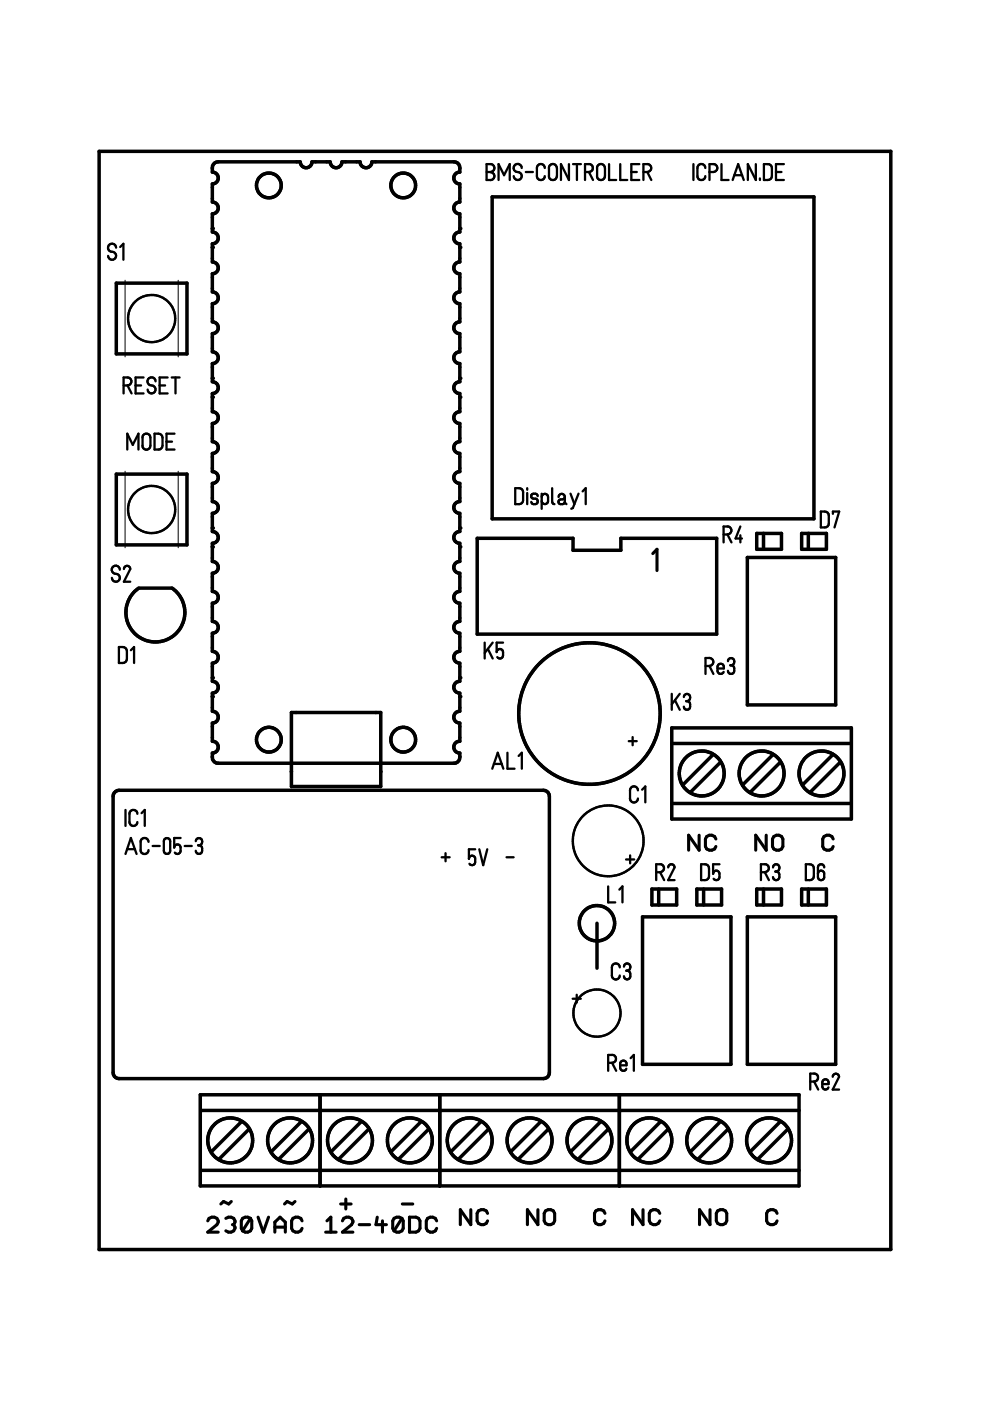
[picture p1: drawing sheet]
<svg xmlns="http://www.w3.org/2000/svg" width="210mm" height="297mm" viewBox="0 0 210 297" stroke-linecap="round" stroke-linejoin="round" font-family="sans-serif">
<g fill="none" stroke="#000" stroke-width=".49">
<path d="M103.2 36.5h.8M103.2 34.8h.8a.86 .86 0 0 1 .8 .8 .86 .86 0 0 1-.8 .9 .84 .84 0 0 1 .8 .8 .84 .84 0 0 1-.8 .9h-.8zM105.7 38.2v-3.4l1.2 2.3 1.2-2.3v3.4M110.6 35.6a.86 .86 0 0 0-.8-.9 .86 .86 0 0 0-.9 .9 .86 .86 0 0 0 .8 .9 .85 .85 0 0 1 .9 .8 .85 .85 0 0 1-.8 .9 .85 .85 0 0 1-.9-.9M111.5 36.5h1.5M115.5 35.6a.84 .84 0 0 0-.8-.8 .84 .84 0 0 0-.9 .8v1.7a.84 .84 0 0 0 .9 .9 .84 .84 0 0 0 .8-.9M118.1 35.6a.85 .85 0 0 0-.9-.8 .85 .85 0 0 0-.8 .8v1.7a.84 .84 0 0 0 .8 .9 .84 .84 0 0 0 .9-.9M118.1 35.6v1.7M120.6 34.8v3.4l-1.7-3.4v3.4M121.5 34.8h1.7M122.3 34.8v3.4M124 36.5h.9"/>
<path d="M124.9 36.5a.84 .84 0 0 0 .8-.9 .84 .84 0 0 0-.8-.8h-.9v3.4M124.9 36.5l.8 1.7M126.8 35.1a.83 .83 0 0 1 .9-.3 .83 .83 0 0 1 .5 .8l.1 1.7a.85 .85 0 0 1-.9 .9 .85 .85 0 0 1-.8-.9v-2zM129.1 34.8v3.4h1.5M131.5 34.8v3.4h1.5M133.9 36.5h1.1M135.6 34.8h-1.7v3.4h1.7M136.4 36.5h.8M137.2 36.5a.84 .84 0 0 0 .9-.9 .84 .84 0 0 0-.9-.8h-.8v3.4M137.2 36.5l.9 1.7M147 34.8v3.4M149.5 35.6a.84 .84 0 0 0-.8-.8 .84 .84 0 0 0-.8 .8v1.7a.84 .84 0 0 0 .8 .9 .84 .84 0 0 0 .8-.9"/>
<path d="M150.4 36.5h.9a.85 .85 0 0 0 .8-.9 .85 .85 0 0 0-.8-.8h-.9v3.4M153 34.8v3.4h1.5M155.3 38.2l1.2-3.4 1.2 3.4M155.7 37.1h1.7M160.3 34.8v3.4l-1.7-3.4v3.4M161.1 37.8v.4M162 34.8h.8a.83 .83 0 0 1 .9 .8v1.7a.83 .83 0 0 1-.9 .9h-.8zM164.5 36.5h1.2M166.2 34.8h-1.7v3.4h1.7M24.6 52.5a.86 .86 0 0 0-1.3-.7 .86 .86 0 0 0 .2 1.5l.5 .1a.85 .85 0 0 1 .3 1.5 .85 .85 0 0 1-1.4-.6M25.5 52.4l.7-.7v3.4M26.2 81.7h.8l.9 1.7"/>
<path d="M27 95.3v-3.4l1.2 2.4 1.2-2.4v3.4M27 81.7a.84 .84 0 0 0 .9-.8 .84 .84 0 0 0-.9-.9h-.8v3.4M28.7 81.7h1.2M30.4 80h-1.7v3.4h1.7M31.9 92.8a.83 .83 0 0 0-.8-.9 .83 .83 0 0 0-.9 .9v1.7a.84 .84 0 0 0 .8 .8 .84 .84 0 0 0 .9-.8M31.9 92.8v1.7M32.8 91.9h.8a.87 .87 0 0 1 .9 .9v1.7a.87 .87 0 0 1-.9 .8h-.8zM33 80.9a.86 .86 0 0 0-.9-.9 .86 .86 0 0 0-.8 .9 .86 .86 0 0 0 .8 .8 .84 .84 0 0 1 .9 .8 .84 .84 0 0 1-.8 .9 .84 .84 0 0 1-.9-.8M33.8 81.7h1.2M35.3 93.6h1.2M35.5 80h-1.7v3.4h1.7M36.4 80h1.7"/>
<path d="M37 91.9h-1.7v3.4h1.7M37.2 80v3.4M109.2 103.5h.9a.83 .83 0 0 1 .8 .8v1.8a.83 .83 0 0 1-.8 .8h-.9zM111.8 103.5v.3M111.8 104.5v2.4M114 105.2a.66 .66 0 0 0-.9-.6 .66 .66 0 0 0-.3 1l.3 .1a.65 .65 0 0 1 .9 .8 .65 .65 0 0 1-1.1 .3l-.3-.4M114.9 105.4a.68 .68 0 0 1 .6-.7 .68 .68 0 0 1 .7 .7v.8a.68 .68 0 0 1-.7 .7 .68 .68 0 0 1-.6-.7M114.9 104.7v3.2M117.1 103.5v2.9l.1 .3 .4 .2M118.4 105.4a.67 .67 0 0 1 .7-.7 .67 .67 0 0 1 .7 .7M118.9 105.9a.5 .5 0 0 0-.5 .5 .5 .5 0 0 0 .5 .5l.5-.1 .4-.4M119.8 105.4l-.4 .4-.5 .1"/>
<path d="M119.8 105.4v1.2l.3 .3M121 104.7l.8 2.2M122.7 104.7l-1.2 3-.4 .2M123.5 104.2l.7-.7v3.4M153.4 113.3h.8M154.2 113.3a.84 .84 0 0 0 .9-.8 .84 .84 0 0 0-.9-.9h-.8v3.4M154.2 113.3l.9 1.7M157 111.6l-1 2.6h1.3M157 113.5v1.5M174 108.5h.9a.83 .83 0 0 1 .8 .8v1.7a.83 .83 0 0 1-.8 .8h-.9zM176.6 108.9v-.4h1.3l-1 3.3M25.2 137.2h.8a.87 .87 0 0 1 .9 .8v1.7a.87 .87 0 0 1-.9 .9h-.8z"/>
<path d="M25.4 120.8a.86 .86 0 0 0-.9-.9 .86 .86 0 0 0-.8 .9 .86 .86 0 0 0 .9 .9 .84 .84 0 0 1 .8 .8 .84 .84 0 0 1-.8 .8 .84 .84 0 0 1-.9-.8M26.3 120.6a.68 .68 0 0 1 .6-.6 .68 .68 0 0 1 .7 .6l-1.3 2.7h1.3M27.7 137.9l.7-.7v3.4M102.8 136.2v3.4M103.4 137.6l1.1 2M104.5 136.2l-1.7 2.3M106.7 136.2h-1.4v2.1a.68 .68 0 0 1 .7-.7 .68 .68 0 0 1 .7 .7v.6a.67 .67 0 0 1-.5 .7 .67 .67 0 0 1-.8-.3M107.6 159.6v3.4h1.5M133.3 157.1h1.7M134.1 156.3v1.7M142.4 147.1v3.4M143.1 148.5l1 2"/>
<path d="M144.1 147.1l-1.7 2.2M145 147.8a.72 .72 0 0 1 1.1-.5 .72 .72 0 0 1 0 1.1l-.4 .3M145.5 148.7h.2M145.7 148.7a.93 .93 0 0 1 .7 .9 .93 .93 0 0 1-.9 .9 .62 .62 0 0 1-.5-.7M149.6 141.2h.8M150.4 141.2a.84 .84 0 0 0 .8-.9 .84 .84 0 0 0-.8-.8h-.8v3.4M150.4 141.2l.9 1.7M152.1 141.7h1.4a.71 .71 0 0 0-.5-.9 .71 .71 0 0 0-.9 .6v.8a.68 .68 0 0 0 .6 .7 .68 .68 0 0 0 .7-.4M154.3 140.2a.72 .72 0 0 1 1.1-.5 .72 .72 0 0 1 .1 1.1l-.5 .3M154.8 141.1h.2M155 141.1a.93 .93 0 0 1 .7 .9 .93 .93 0 0 1-.8 .9l-.4-.3-.2-.4M26.6 171.7v3.4"/>
<path d="M29.1 172.6a.85 .85 0 0 0-.8-.9 .85 .85 0 0 0-.9 .9l.1 1.7a.84 .84 0 0 0 .8 .8 .84 .84 0 0 0 .8-.8M29.8 178.5a.85 .85 0 0 1 .8-.8 .85 .85 0 0 1 .9 .8M29.8 178.5v1.7M30 172.4l.7-.7v3.4M32.4 179.4h1.5M34.9 177.9a.68 .68 0 0 1 .7-.2 .68 .68 0 0 1 .5 .7v2a.68 .68 0 0 1-.7 .6 .68 .68 0 0 1-.7-.6v-2zM38.3 177.7h-1.4v2a.68 .68 0 0 1 .7-.7 .68 .68 0 0 1 .7 .7v.7a.67 .67 0 0 1-.5 .6 .67 .67 0 0 1-.7-.2M39.2 179.4h1.5M41.5 178.4a.72 .72 0 0 1 1.1-.6 .72 .72 0 0 1 .1 1.2l-.5 .2M42 179.2h.2M42.2 179.2a.93 .93 0 0 1 .7 1 .93 .93 0 0 1-.8 .8l-.4-.2-.2-.4M104.4 163l1.1-3.4 1.2 3.4"/>
<path d="M104.7 162h1.7M110 160.3l.6-.7v3.4M135.3 167.6a.85 .85 0 0 0-.9-.9 .85 .85 0 0 0-.8 .9v1.7a.84 .84 0 0 0 .8 .9 .84 .84 0 0 0 .9-.9M136.1 167.4l.7-.6v3.3M26.6 181.1l1.1-3.4 1.3 3.4M26.9 180h1.7M29.8 180.2a.85 .85 0 0 0 .8 .9 .85 .85 0 0 0 .9-.9M93.6 181.8h1.7M94.5 180.9v1.7M100.8 180.1h-1.4v2a.67 .67 0 0 1 .7-.7 .67 .67 0 0 1 .7 .7v.7a.67 .67 0 0 1-.5 .6 .67 .67 0 0 1-.8-.3M101.6 180.1l.8 3.3 .9-3.3M107.4 181.8h1.5"/>
<path d="M128.9 187.9v3.4h1.6M131.3 188.6l.7-.7v3.4M132.7 182.2h1.8M133.6 181.4v1.6M139.1 184.9h.9M140 184.9a.84 .84 0 0 0 .8-.8 .84 .84 0 0 0-.8-.9h-.9v3.4M140 184.9l.8 1.7M141.7 183.9a.68 .68 0 0 1 .6-.7 .68 .68 0 0 1 .7 .7l-1.3 2.7h1.3M148.7 183.2h.8a.83 .83 0 0 1 .8 .9v1.7a.83 .83 0 0 1-.8 .8h-.8zM152.5 183.2h-1.3v2.1a.68 .68 0 0 1 .7-.7 .68 .68 0 0 1 .6 .7v.6a.68 .68 0 0 1-.4 .7 .68 .68 0 0 1-.8-.3M161.3 184.9h.9M162.2 184.9a.84 .84 0 0 0 .8-.8 .84 .84 0 0 0-.8-.9h-.9v3.4"/>
<path d="M162.2 184.9l.8 1.7M163.9 183.9a.72 .72 0 0 1 1.1-.6 .72 .72 0 0 1 .1 1.3l-.5 .2M164.4 184.8h.2M164.6 184.8a.92 .92 0 0 1 .7 .9 .92 .92 0 0 1-.9 .9l-.4-.2-.1-.5M170.9 183.2h.8a.83 .83 0 0 1 .9 .9v1.7a.83 .83 0 0 1-.9 .8h-.8zM174.8 183.9a.67 .67 0 0 0-.7-.7 .67 .67 0 0 0-.7 .7v2a.67 .67 0 0 0 .7 .7 .67 .67 0 0 0 .7-.7v-.6a.67 .67 0 0 0-.7-.7 .67 .67 0 0 0-.7 .7M121.4 211.8h1.7M122.3 210.9v1.7M131.4 205.1a.84 .84 0 0 0-.8-.8 .84 .84 0 0 0-.9 .8v1.7a.84 .84 0 0 0 .9 .9 .84 .84 0 0 0 .8-.9M132.3 205a.72 .72 0 0 1 1.1-.6 .72 .72 0 0 1 .1 1.2l-.5 .2M132.8 205.8h.2M133 205.8a.94 .94 0 0 1 .7 1 .94 .94 0 0 1-.9 .8 .66 .66 0 0 1-.5-.6"/>
<path d="M128.9 225.3h.9M129.8 223.7h-.9v3.3M129.8 223.6a.85 .85 0 0 1 .8 .9 .85 .85 0 0 1-.8 .8M129.8 225.3l.8 1.7M131.5 225.9h1.3a.71 .71 0 0 0-.4-1 .71 .71 0 0 0-.9 .6v.9a.68 .68 0 0 0 .5 .6 .68 .68 0 0 0 .8-.4M133.7 224.3l.7-.6v3.3M171.8 229.3h.8M172.6 229.3a.85 .85 0 0 0 .9-.8 .85 .85 0 0 0-.9-.9h-.8v3.4M172.6 229.3l.9 1.7M174.3 229.8h1.4a.7 .7 0 0 0-.5-.9 .7 .7 0 0 0-.9 .6v.8a.67 .67 0 0 0 .6 .7 .67 .67 0 0 0 .8-.5M176.6 228.3a.68 .68 0 0 1 .6-.7 .68 .68 0 0 1 .7 .7l-1.3 2.7h1.3"/>
</g>
<g fill="none" stroke="#000" stroke-width=".66">
<path d="M138.4 117.4l.9-.9v4.5M148.2 177.1v3.2l-2.2-3.2v3.2M151.8 177.9a1.16 1.16 0 0 0-1.1-.9 1.16 1.16 0 0 0-1.1 .9v1.6a1.16 1.16 0 0 0 1.1 .8 1.16 1.16 0 0 0 1.1-.8M162.5 177.1v3.2l-2.3-3.2v3.2M164.1 177.4a1.17 1.17 0 0 1 1.9 .5v1.6a1.15 1.15 0 0 1-1.1 .8 1.15 1.15 0 0 1-1.1-.8v-1.6zM176.7 177.9a1.15 1.15 0 0 0-1.2-.9 1.15 1.15 0 0 0-1.1 .9v1.6a1.17 1.17 0 0 0 1.1 .8 1.17 1.17 0 0 0 1.2-.8M44 258.8a1.13 1.13 0 0 1 1.3-.8 1.13 1.13 0 0 1 1 1.1l-.3 .6-2 1.5h2.3M47.9 258.3a1.16 1.16 0 0 1 1.2-.2 1.16 1.16 0 0 1 .7 1l-.2 .6M49 254.7l-.5 .6-1.1-.6-.6 .6M49.3 259.7h.3M49.6 259.7l.2 .7a1.19 1.19 0 0 1-1.9 .6M53.1 258.3l.3 .5v1.6a1.19 1.19 0 0 1-2 .6"/>
<path d="M53.1 258.3a1.21 1.21 0 0 0-1.9 .5v1.6l.2 .6M53.1 258.3l-1.7 2.7M54.7 258.1l1.1 3.1 1.1-3.1M62.5 254.7l-.5 .6-1.1-.6-.6 .6M64.1 258.8a1.17 1.17 0 0 0-1.2-.8 1.17 1.17 0 0 0-1.1 .8v1.6a1.15 1.15 0 0 0 1.1 .9 1.15 1.15 0 0 0 1.2-.9M69.3 258.8l.8-.7v3.1M72.2 255.3h2.2M72.6 258.8a1.13 1.13 0 0 1 1.2-.8 1.13 1.13 0 0 1 1 1.1l-.3 .6-1.9 1.5h2.2M73.3 254.2v2.1M76.2 259.7h2.2M80 258.1l-.3 1.6h2.2M81.1 258.8v2.4"/>
<path d="M85.2 258.3l.3 .5v1.6a1.2 1.2 0 0 1-2 .6M85.2 258.3a1.21 1.21 0 0 0-1.9 .5v1.6l.2 .6M85.2 258.3l-1.7 2.7M85.3 255.3h2.2M86.8 258.1h1.4l.6 .2 .2 .5v1.6l-.2 .6-.6 .2h-1.4zM92.6 258.8a1.15 1.15 0 0 0-1.1-.8 1.15 1.15 0 0 0-1.1 .8v1.6a1.14 1.14 0 0 0 1.1 .9 1.14 1.14 0 0 0 1.1-.9M99.8 256.5v3.2l-2.2-3.2v3.2M103.4 257.3a1.16 1.16 0 0 0-1.1-.9 1.16 1.16 0 0 0-1.1 .9v1.5a1.16 1.16 0 0 0 1.1 .9 1.16 1.16 0 0 0 1.1-.9M114 256.5v3.2l-2.2-3.2v3.2M115.7 256.7a1.21 1.21 0 0 1 1.9 .6v1.5a1.15 1.15 0 0 1-1.1 .9 1.15 1.15 0 0 1-1.1-.9v-1.5zM128.3 257.3a1.17 1.17 0 0 0-1.1-.9 1.17 1.17 0 0 0-1.2 .9v1.5a1.15 1.15 0 0 0 1.2 .9 1.15 1.15 0 0 0 1.1-.9M136.3 256.5v3.2l-2.2-3.2v3.2"/>
<path d="M139.9 257.3a1.17 1.17 0 0 0-1.1-.9 1.17 1.17 0 0 0-1.1 .9v1.5a1.15 1.15 0 0 0 1.1 .9 1.15 1.15 0 0 0 1.1-.9M150.5 256.5v3.2l-2.2-3.2v3.2M152.1 256.7a1.21 1.21 0 0 1 2 .6v1.5a1.15 1.15 0 0 1-1.1 .9 1.15 1.15 0 0 1-1.1-.9v-1.5zM164.8 257.3a1.16 1.16 0 0 0-1.1-.9 1.16 1.16 0 0 0-1.2 .9v1.5a1.15 1.15 0 0 0 1.2 .9 1.15 1.15 0 0 0 1.1-.9M58.3 261.2v-2.1l1.1-1 1.1 1v2.1M58.3 260.2h2.2M69 261.2h2.3"/>
</g>
<g fill="none" stroke="#000" stroke-width=".74">
<path d="M21 32.1h167.9v232.8h-167.9zM45.5 34.5l.8-.2h17.3l.1 .4a1.24 1.24 0 0 0 1.4 .9 1.24 1.24 0 0 0 1-1.3h3.9l.1 .4a1.24 1.24 0 0 0 1.3 .9 1.24 1.24 0 0 0 1.1-1.3h3.8l.1 .4a1.25 1.25 0 0 0 1.4 .9 1.25 1.25 0 0 0 1-1.3l17.8 .1a1.2 1.2 0 0 1 .9 1.2v.9h-.4a1.25 1.25 0 0 0-.9 1.4 1.25 1.25 0 0 0 1.3 1.1v3.8l-.4 .1a1.25 1.25 0 0 0-.9 1.4 1.25 1.25 0 0 0 1.3 1v3.9h-.4a1.25 1.25 0 0 0-.9 1.4 1.25 1.25 0 0 0 1.3 1.1v3.8l-.4 .1a1.25 1.25 0 0 0-.9 1.4 1.25 1.25 0 0 0 1.3 1v3.9h-.4a1.25 1.25 0 0 0-.9 1.4 1.25 1.25 0 0 0 1.3 1.1v3.8l-.4 .1a1.25 1.25 0 0 0-.9 1.4 1.25 1.25 0 0 0 1.3 1v3.9h-.4a1.25 1.25 0 0 0-.9 1.4 1.25 1.25 0 0 0 1.3 1.1v3.8l-.4 .1a1.25 1.25 0 0 0-.9 1.4 1.25 1.25 0 0 0 1.3 1v3.9h-.4a1.25 1.25 0 0 0-.9 1.4 1.25 1.25 0 0 0 1.3 1.1v3.8l-.4 .1a1.25 1.25 0 0 0-.9 1.4 1.25 1.25 0 0 0 1.3 1v3.9h-.4a1.25 1.25 0 0 0-.9 1.4 1.25 1.25 0 0 0 1.3 1.1v3.8l-.4 .1a1.25 1.25 0 0 0-.9 1.4 1.25 1.25 0 0 0 1.3 1v3.9h-.4a1.25 1.25 0 0 0-.9 1.4 1.25 1.25 0 0 0 1.3 1.1v3.8l-.4 .1a1.25 1.25 0 0 0-.9 1.4 1.25 1.25 0 0 0 1.3 1v3.9h-.4a1.25 1.25 0 0 0-.9 1.4 1.25 1.25 0 0 0 1.3 1.1v3.8l-.4 .1a1.25 1.25 0 0 0-.9 1.4 1.25 1.25 0 0 0 1.3 1.1v3.8l-.4 .1a1.25 1.25 0 0 0-.9 1.3 1.25 1.25 0 0 0 1.3 1.1v3.8l-.4 .1a1.25 1.25 0 0 0-.9 1.4 1.25 1.25 0 0 0 1.3 1.1v3.8l-.4 .1a1.25 1.25 0 0 0-.9 1.3 1.25 1.25 0 0 0 1.3 1.1v3.9h-.4a1.25 1.25 0 0 0-.9 1.4 1.25 1.25 0 0 0 1.3 1.1 1.7 1.7 0 0 1-.9 2.1h-50.3a1.23 1.23 0 0 1-1.3-1.2v-.9l.4-.1a1.25 1.25 0 0 0 .9-1.4 1.25 1.25 0 0 0-1.3-1v-3.9l.4-.1a1.25 1.25 0 0 0 .9-1.3 1.25 1.25 0 0 0-1.3-1.1v-3.8l.4-.1a1.25 1.25 0 0 0 .9-1.4 1.25 1.25 0 0 0-1.3-1.1v-3.8l.4-.1a1.25 1.25 0 0 0 .9-1.3 1.25 1.25 0 0 0-1.3-1.1v-3.8l.4-.1a1.25 1.25 0 0 0 .9-1.4 1.25 1.25 0 0 0-1.3-1.1v-3.8l.4-.1a1.25 1.25 0 0 0 .9-1.3 1.25 1.25 0 0 0-1.3-1.1v-3.9h.4a1.25 1.25 0 0 0 .9-1.4 1.25 1.25 0 0 0-1.3-1.1v-3.8l.4-.1a1.25 1.25 0 0 0 .9-1.3 1.25 1.25 0 0 0-1.3-1.1v-3.9h.4a1.25 1.25 0 0 0 .9-1.4 1.25 1.25 0 0 0-1.3-1.1v-3.8l.4-.1a1.25 1.25 0 0 0 .9-1.3 1.25 1.25 0 0 0-1.3-1.1v-3.9h.4a1.25 1.25 0 0 0 .9-1.4 1.25 1.25 0 0 0-1.3-1.1v-3.8l.4-.1a1.25 1.25 0 0 0 .9-1.3 1.25 1.25 0 0 0-1.3-1.1v-3.9h.4a1.25 1.25 0 0 0 .9-1.4 1.25 1.25 0 0 0-1.3-1.1v-3.8l.4-.1a1.25 1.25 0 0 0 .9-1.3 1.25 1.25 0 0 0-1.3-1.1v-3.9h.4a1.25 1.25 0 0 0 .9-1.4 1.25 1.25 0 0 0-1.3-1.1v-3.8l.4-.1a1.25 1.25 0 0 0 .9-1.3 1.25 1.25 0 0 0-1.3-1.1v-3.9h.4a1.25 1.25 0 0 0 .9-1.4 1.25 1.25 0 0 0-1.3-1.1v-3.8l.4-.1a1.25 1.25 0 0 0 .9-1.3 1.25 1.25 0 0 0-1.3-1.1v-3.9h.4a1.25 1.25 0 0 0 .9-1.4 1.25 1.25 0 0 0-1.3-1.1v-3.8l.4-.1a1.25 1.25 0 0 0 .9-1.3 1.25 1.25 0 0 0-1.3-1.1 1.78 1.78 0 0 1 .5-2zM104.4 41.7h68.2v68.3h-68.2zM24.7 60h14.9v15h-14.9zM24.7 100.5h14.9v15h-14.9zM101.2 114.1h20.3v2.6h10.1v-2.6h20.4v20.4h-50.8zM158.5 118.2h18.7v31.3h-18.7zM160.4 113.1h5.3v3.4h-5.3zM161.9 113.1v3.4M170 113.1h5.2v3.4h-5.2zM171.4 113.1v3.4M28.6 125.4l.8-.7h7.1a6.3 6.3 0 0 1 1.4 9 6.3 6.3 0 0 1-9.1 .8 6.3 6.3 0 0 1-.2-9.1z"/>
<path d="M61.8 151.1h18.9v15.7h-18.9zM142.4 154.3h38.1v19.4h-38.1zM142.4 157.6h38.1M24.2 168.1l.6-.5h.4h90a1.27 1.27 0 0 1 1.3 1.2v58.6a1.23 1.23 0 0 1-1.3 1.3h-90a1.26 1.26 0 0 1-1.2-1.3v-58.6zM142.4 170.3h38.1M151.2 160l-6.4 6.4M152.8 161.6l-6.4 6.4M163.9 160l-6.4 6.4M165.4 161.6l-6.3 6.4M176.6 160l-6.4 6.4M178.1 161.6l-6.3 6.4M126.6 195.7v9.6"/>
<path d="M136.2 194.4h18.8v31.3h-18.8zM138.2 188.5h5.3v3.4h-5.3zM139.7 188.5v3.4M147.7 188.5h5.3v3.4h-5.3zM149.2 188.5v3.4M158.5 194.4h18.7v31.3h-18.7zM160.4 188.5h5.3v3.4h-5.3zM161.9 188.5v3.4M170 188.5h5.2v3.4h-5.2zM171.4 188.5v3.4M42.5 232.1h126.9v19.3h-126.9zM42.7 235.4h25"/>
<path d="M51.2 237.8l-6.3 6.4M52.8 239.4l-6.4 6.4M63.9 237.8l-6.4 6.4M65.5 239.4l-6.4 6.4M67.9 232.1v19.3M68.1 235.4h24.9M76.6 237.8l-6.4 6.4M78.2 239.4l-6.4 6.4M89.3 237.8l-6.4 6.4M90.9 239.4l-6.4 6.4M93.2 235.4h76.2M93.2 232.1v19.3"/>
<path d="M102 237.8l-6.4 6.4M103.6 239.4l-6.4 6.4M114.7 237.8l-6.4 6.4M116.2 239.4l-6.3 6.4M127.4 237.8l-6.4 6.4M128.9 239.4l-6.3 6.4M131.3 232.1v19.3M140.1 237.8l-6.4 6.4M141.6 239.4l-6.3 6.4M152.7 237.8l-6.3 6.4M154.3 239.4l-6.3 6.4M165.4 237.8l-6.3 6.4"/>
<path d="M167 239.4l-6.3 6.4M42.7 248.1h25M68.1 248.1h24.9M93.2 248.1h76.2"/>
<circle cx="57" cy="39.3" r="2.62"/>
<circle cx="85.5" cy="39.3" r="2.62"/>
<circle cx="57" cy="156.8" r="2.62"/>
<circle cx="85.5" cy="156.8" r="2.63"/>
<circle cx="125" cy="151.3" r="15"/>
<circle cx="148.8" cy="164" r="4.8"/>
<circle cx="161.5" cy="164" r="4.8"/>
<circle cx="174.2" cy="164" r="4.8"/>
<circle cx="126.6" cy="195.7" r="3.8"/>
<circle cx="48.8" cy="241.8" r="4.8"/>
<circle cx="61.5" cy="241.8" r="4.8"/>
<circle cx="74.2" cy="241.8" r="4.8"/>
<circle cx="86.9" cy="241.8" r="4.8"/>
<circle cx="99.6" cy="241.8" r="4.8"/>
<circle cx="112.3" cy="241.8" r="4.8"/>
<circle cx="125" cy="241.8" r="4.8"/>
<circle cx="137.7" cy="241.8" r="4.8"/>
<circle cx="150.4" cy="241.8" r="4.8"/>
<circle cx="163.1" cy="241.8" r="4.8"/>
</g>
<path d="M26.5 59.4v16.3M37.8 59.4v16.3M26.5 99.9v16.2M37.8 99.9v16.2" fill="none" stroke="#000" stroke-width=".21"/>
<g fill="none" stroke="#000" stroke-width=".51">
<circle cx="32.2" cy="67.5" r="5"/>
<circle cx="32.2" cy="108" r="5"/>
<circle cx="128.9" cy="178.3" r="7.5"/>
<circle cx="126.6" cy="214.8" r="5"/>
</g>
<g fill="#000">
<circle cx="45" cy="52.5" r=".37"/>
<circle cx="45" cy="48.5" r=".37"/>
<circle cx="97.5" cy="48.5" r=".37"/>
<circle cx="97.5" cy="52.5" r=".37"/>
<circle cx="45" cy="84.2" r=".37"/>
<circle cx="45" cy="80.2" r=".37"/>
<circle cx="97.5" cy="84.2" r=".37"/>
<circle cx="97.5" cy="80.2" r=".37"/>
<circle cx="45" cy="112" r=".37"/>
<circle cx="45" cy="116" r=".37"/>
<circle cx="97.5" cy="112" r=".37"/>
<circle cx="97.5" cy="116" r=".37"/>
<circle cx="45" cy="147.7" r=".37"/>
<circle cx="45" cy="143.7" r=".37"/>
<circle cx="97.5" cy="147.7" r=".37"/>
<circle cx="97.5" cy="143.7" r=".37"/>
</g>
</svg>
